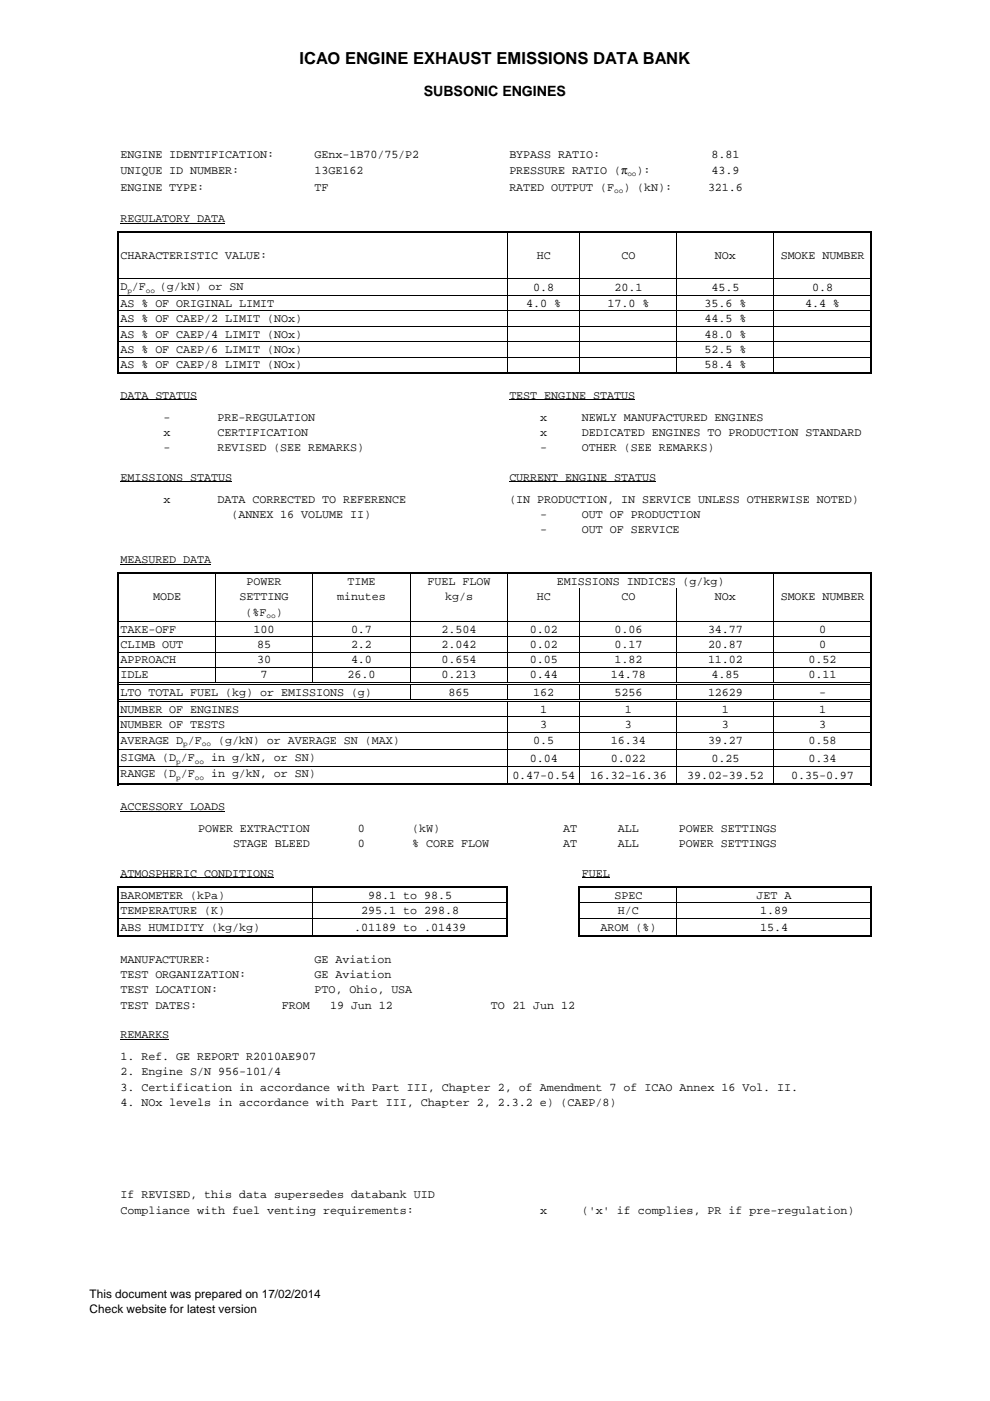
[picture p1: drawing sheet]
<svg xmlns="http://www.w3.org/2000/svg" width="210mm" height="297mm" viewBox="0 0 210 297" stroke-linecap="round" stroke-linejoin="round" font-family="sans-serif">
<defs><g id="words">
<text font-size="3.5" x="63.5" y="13.5">ICAO ENGINE EXHAUST EMISSIONS DATA BANK</text>
<text font-size="3" x="89.9" y="20.4">SUBSONIC ENGINES</text>
<g font-size="2.5">
<text x="25.5" y="33.5">ENGINE IDENTIFICATION:</text>
<text x="66.7" y="33.5">GEnx-1B70/75/P2</text>
<text x="108" y="33.5">BYPASS RATIO:</text>
<text x="150.9" y="33.5">8.81</text>
<text x="25.5" y="36.9">UNIQUE ID NUMBER:</text>
<text x="25.5" y="40.6">ENGINE TYPE:</text>
<text x="66.7" y="36.9">13GE162</text>
<text x="66.7" y="40.6">TF</text>
<text x="108" y="36.9">PRESSURE RATIO (π</text>
<text x="108" y="40.5">RATED OUTPUT (F</text>
<text x="132.2" y="40.5">) (kN):</text>
<text x="135" y="36.9">):</text>
<text x="150.1" y="40.6">321.6</text>
<text x="150.9" y="36.9">43.9</text>
<text x="25.5" y="47">REGULATORY DATA</text>
<text x="25.5" y="54.9">CHARACTERISTIC VALUE:</text>
<text x="113.8" y="54.9">HC</text>
<text x="131.8" y="54.9">CO</text>
<text x="151.6" y="54.9">NOx</text>
<text x="165.5" y="54.9">SMOKE NUMBER</text>
<text x="25.5" y="61.6">D /F</text>
<text x="25.5" y="65.1">AS % OF ORIGINAL LIMIT</text>
<text x="33.9" y="61.6">(g/kN) or SN</text>
<text x="111.6" y="65.1">4.0 %</text>
<text x="113.1" y="61.6">0.8</text>
<text x="128.8" y="65.1">17.0 %</text>
<text x="130.3" y="61.6">20.1</text>
<text x="149.4" y="65.1">35.6 %</text>
<text x="150.9" y="61.6">45.5</text>
<text x="170.7" y="65.1">4.4 %</text>
<text x="172.2" y="61.6">0.8</text>
<text x="25.5" y="68.3">AS % OF CAEP/2 LIMIT (NOx)</text>
<text x="25.5" y="71.6">AS % OF CAEP/4 LIMIT (NOx)</text>
<text x="149.4" y="68.3">44.5 %</text>
<text x="149.4" y="71.6">48.0 %</text>
<text x="25.5" y="74.8">AS % OF CAEP/6 LIMIT (NOx)</text>
<text x="149.4" y="74.8">52.5 %</text>
<text x="25.5" y="78.1">AS % OF CAEP/8 LIMIT (NOx)</text>
<text x="149.4" y="78.1">58.4 %</text>
<text x="25.5" y="84.5">DATA STATUS</text>
<text x="34.7" y="89.2">-</text>
<text x="46.1" y="89.2">PRE-REGULATION</text>
<text x="108" y="84.5">TEST ENGINE STATUS</text>
<text x="114.6" y="89.2">x</text>
<text x="123.4" y="89.2">NEWLY MANUFACTURED ENGINES</text>
<text x="34.7" y="92.4">x</text>
<text x="34.7" y="95.7">-</text>
<text x="46.1" y="92.4">CERTIFICATION</text>
<text x="46.1" y="95.7">REVISED (SEE REMARKS)</text>
<text x="114.6" y="92.4">x</text>
<text x="114.6" y="95.7">-</text>
<text x="123.4" y="92.4">DEDICATED ENGINES TO PRODUCTION STANDARD</text>
<text x="123.4" y="95.7">OTHER (SEE REMARKS)</text>
<text x="25.5" y="101.9">EMISSIONS STATUS</text>
<text x="108" y="101.9">CURRENT ENGINE STATUS</text>
<text x="34.7" y="106.6">x</text>
<text x="46.1" y="106.6">DATA CORRECTED TO REFERENCE</text>
<text x="108" y="106.6">(IN PRODUCTION, IN SERVICE UNLESS OTHERWISE NOTED)</text>
<text x="49.1" y="109.8">(ANNEX 16 VOLUME II)</text>
<text x="114.6" y="113.1">-</text>
<text x="114.6" y="109.8">-</text>
<text x="123.4" y="113.1">OUT OF SERVICE</text>
<text x="123.4" y="109.8">OUT OF PRODUCTION</text>
<text x="25.5" y="119.3">MEASURED DATA</text>
<text x="52.3" y="124">POWER</text>
<text x="73.7" y="124">TIME</text>
<text x="90.6" y="124">FUEL FLOW</text>
<text x="118.1" y="124">EMISSIONS INDICES (g/kg)</text>
<text x="32.5" y="127.2">MODE</text>
<text x="50.8" y="127.2">SETTING</text>
<text x="52.1" y="130.6">(%F</text>
<text x="58.5" y="130.6">)</text>
<text x="71.5" y="127.2">minutes</text>
<text x="94.4" y="127.2">kg/s</text>
<text x="113.8" y="127.2">HC</text>
<text x="131.8" y="127.2">CO</text>
<text x="151.6" y="127.2">NOx</text>
<text x="165.5" y="127.2">SMOKE NUMBER</text>
<text x="25.5" y="134.1">TAKE-OFF</text>
<text x="25.5" y="137.4">CLIMB OUT</text>
<text x="53.8" y="134.1">100</text>
<text x="54.5" y="137.4">85</text>
<text x="74.4" y="134.1">0.7</text>
<text x="74.4" y="137.4">2.2</text>
<text x="93.6" y="134.1">2.504</text>
<text x="93.6" y="137.4">2.042</text>
<text x="112.3" y="134.1">0.02</text>
<text x="112.3" y="137.4">0.02</text>
<text x="130.3" y="134.1">0.06</text>
<text x="130.3" y="137.4">0.17</text>
<text x="150.1" y="134.1">34.77</text>
<text x="150.1" y="137.4">20.87</text>
<text x="173.7" y="134.1">0</text>
<text x="173.7" y="137.4">0</text>
<text x="25.5" y="140.6">APPROACH</text>
<text x="25.5" y="143.8">IDLE</text>
<text x="54.5" y="140.6">30</text>
<text x="55.2" y="143.8">7</text>
<text x="73.7" y="143.8">26.0</text>
<text x="74.4" y="140.6">4.0</text>
<text x="93.6" y="140.6">0.654</text>
<text x="93.6" y="143.8">0.213</text>
<text x="112.3" y="140.6">0.05</text>
<text x="112.3" y="143.8">0.44</text>
<text x="129.5" y="143.8">14.78</text>
<text x="130.3" y="140.6">1.82</text>
<text x="150.1" y="140.6">11.02</text>
<text x="150.9" y="143.8">4.85</text>
<text x="171.4" y="140.6">0.52</text>
<text x="171.4" y="143.8">0.11</text>
<text x="25.5" y="147.5">LTO TOTAL FUEL (kg) or EMISSIONS (g)</text>
<text x="95.1" y="147.5">865</text>
<text x="113.1" y="147.5">162</text>
<text x="130.3" y="147.5">5256</text>
<text x="150.1" y="147.5">12629</text>
<text x="173.7" y="147.5">-</text>
<text x="25.5" y="151.1">NUMBER OF ENGINES</text>
<text x="25.5" y="154.4">NUMBER OF TESTS</text>
<text x="114.6" y="151.1">1</text>
<text x="114.6" y="154.4">3</text>
<text x="132.5" y="151.1">1</text>
<text x="132.5" y="154.4">3</text>
<text x="153.1" y="151.1">1</text>
<text x="153.1" y="154.4">3</text>
<text x="173.7" y="151.1">1</text>
<text x="173.7" y="154.4">3</text>
<text x="25.5" y="161.4">SIGMA (D /F</text>
<text x="25.5" y="157.8">AVERAGE D /F</text>
<text x="44.7" y="161.4">in g/kN, or SN)</text>
<text x="46.2" y="157.8">(g/kN) or AVERAGE SN (MAX)</text>
<text x="112.3" y="161.5">0.04</text>
<text x="113.1" y="157.8">0.5</text>
<text x="129.5" y="157.8">16.34</text>
<text x="129.5" y="161.5">0.022</text>
<text x="150.1" y="157.8">39.27</text>
<text x="150.9" y="161.5">0.25</text>
<text x="171.4" y="157.8">0.58</text>
<text x="171.5" y="161.5">0.34</text>
<text x="25.5" y="164.8">RANGE (D /F</text>
<text x="44.7" y="164.8">in g/kN, or SN)</text>
<text x="108.6" y="165.1">0.47-0.54</text>
<text x="125.1" y="165.1">16.32-16.36</text>
<text x="145.7" y="165.1">39.02-39.52</text>
<text x="167.7" y="165.1">0.35-0.97</text>
<text x="25.5" y="171.7">ACCESSORY LOADS</text>
<text x="42" y="176.4">POWER EXTRACTION</text>
<text x="49.4" y="179.6">STAGE BLEED</text>
<text x="75.9" y="176.4">0</text>
<text x="75.9" y="179.6">0</text>
<text x="87.4" y="176.4">(kW)</text>
<text x="87.4" y="179.6">% CORE FLOW</text>
<text x="119.4" y="176.4">AT</text>
<text x="119.4" y="179.6">AT</text>
<text x="131" y="176.4">ALL</text>
<text x="131" y="179.6">ALL</text>
<text x="143.9" y="176.4">POWER SETTINGS</text>
<text x="143.9" y="179.6">POWER SETTINGS</text>
<text x="25.5" y="185.8">ATMOSPHERIC CONDITIONS</text>
<text x="123.4" y="185.8">FUEL</text>
<text x="25.5" y="190.5">BAROMETER (kPa)</text>
<text x="78.1" y="190.5">98.1 to 98.5</text>
<text x="130.3" y="190.5">SPEC</text>
<text x="160.4" y="190.5">JET A</text>
<text x="25.5" y="193.7">TEMPERATURE (K)</text>
<text x="25.5" y="197.4">ABS HUMIDITY (kg/kg)</text>
<text x="75.1" y="197.4">.01189 to .01439</text>
<text x="76.6" y="193.7">295.1 to 298.8</text>
<text x="127.3" y="197.4">AROM (%)</text>
<text x="131" y="193.7">H/C</text>
<text x="161.2" y="193.7">1.89</text>
<text x="161.2" y="197.4">15.4</text>
<text x="25.5" y="204.1">MANUFACTURER:</text>
<text x="25.5" y="207.3">TEST ORGANIZATION:</text>
<text x="66.7" y="204.1">GE Aviation</text>
<text x="66.7" y="207.3">GE Aviation</text>
<text x="25.5" y="210.6">TEST LOCATION:</text>
<text x="25.5" y="213.9">TEST DATES:</text>
<text x="59.8" y="213.9">FROM</text>
<text x="66.7" y="210.6">PTO, Ohio, USA</text>
<text x="70" y="213.9">19 Jun 12</text>
<text x="104.1" y="213.9">TO 21 Jun 12</text>
<text x="25.5" y="220.1">REMARKS</text>
<text x="25.5" y="224.7">1. Ref. GE REPORT R2010AE907</text>
<text x="25.5" y="228">2. Engine S/N 956-101/4</text>
<text x="25.5" y="231.3">3. Certification in accordance with Part III, Chapter 2, of Amendment 7 of ICAO Annex 16 Vol. II.</text>
<text x="25.5" y="234.5">4. NOx levels in accordance with Part III, Chapter 2, 2.3.2 e) (CAEP/8)</text>
<text x="25.5" y="254.1">If REVISED, this data supersedes databank UID</text>
<text x="25.5" y="257.3">Compliance with fuel venting requirements:</text>
<text x="114.6" y="257.3">x</text>
<text x="123.4" y="257.3">('x' if complies, PR if pre-regulation)</text>
<text x="19" y="275.2">This document was prepared on 17/02/2014</text>
<text x="19" y="278.3">Check website for latest version</text>
</g>
<g font-size="1.7">
<text x="130.2" y="41">oo</text>
<text x="133" y="37.3">oo</text>
<text x="27" y="62">p</text>
<text x="30.9" y="62">oo</text>
<text x="56.5" y="131.1">oo</text>
<text x="37.4" y="161.9">p</text>
<text x="38.9" y="158.2">p</text>
<text x="41.3" y="161.9">oo</text>
<text x="42.8" y="158.2">oo</text>
<text x="37.4" y="165.3">p</text>
<text x="41.3" y="165.3">oo</text>
</g>
</g></defs>
<g fill="none" stroke="#000" stroke-width=".21">
<path d="M25.2 59h159.2M25.5 47.3h22.3M107.5 49.4v29.5M122.9 49.4v29.5M143.4 49.4v29.5M164 49.4v29.5M25.2 62.7h159.2M25.2 65.9h159.2M25.2 69.2h159.2M25.2 72.5h159.2M25.2 75.7h159.2M25.5 84.8h16.3"/>
<path d="M108 84.8h26.7M25.5 102.2h23.7M25.5 119.6h19.3M108 102.2h31.1M25.2 131.7h159.2M25.2 135h159.2M25.2 138.2h159.2M45.6 121.8v22.8M66.2 121.8v22.8M86.9 121.8v22.8M107.5 121.8v22.8M122.9 124.8v19.8"/>
<path d="M143.4 124.8v19.8M164 121.8v22.8M25.2 141.5h159.2M25.2 144.7h159.2M25.2 145.1h159.2M25.2 148.4h159.2M25.2 148.8h159.2M25.2 152h159.2M25.2 155.3h159.2M25.2 158.9h159.2M86.9 145.2v3.1M107.5 145.2v3.1"/>
<path d="M107.5 148.9v17.2M122.9 145.2v3.1M122.9 148.9v17.2M143.4 145.2v3.1M143.4 148.9v17.2M164 145.2v3.1M164 148.9v17.2M25.2 162.5h159.2M25.5 172h22.3M25.2 191.4h82.1M25.2 194.8h82.1M25.5 186.1h32.6"/>
<path d="M66.2 188.3v9.9M123.1 191.4h61.3M123.1 194.8h61.3M123.4 186.1h5.9M143.4 188.3v9.9M25.5 220.4h10.4"/>
</g>
<g fill="none" stroke="#000" stroke-width=".42">
<path d="M25 49v30.3M25.2 49.2h159.6M184.6 49.4v29.9M25.2 79.1h159.6M25 121.3v45.2M25.2 121.5h159.6M184.6 121.8v44.7M25.2 166.3h159.6M25 187.9v10.7M25.2 188.1h82.5M25.2 198.4h82.5M107.5 188.3v10.3"/>
<path d="M122.9 187.9v10.7M123.1 188.1h61.7M123.1 198.4h61.7M184.6 188.3v10.3"/>
</g>
<use href="#words"/>
</svg>
